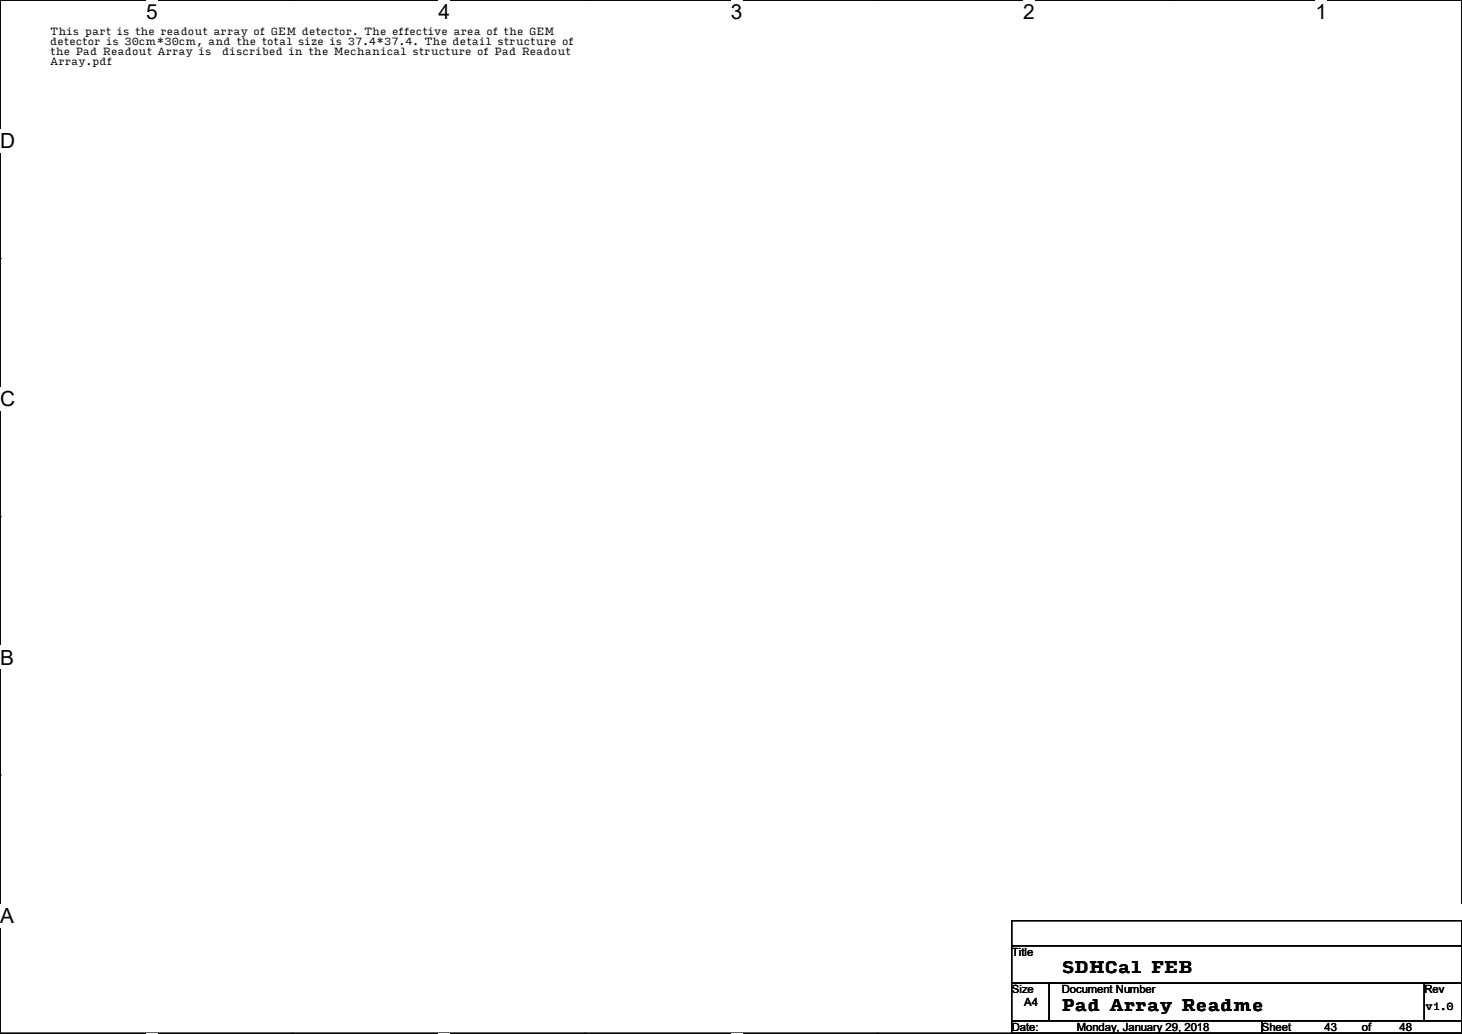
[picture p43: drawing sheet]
<svg xmlns="http://www.w3.org/2000/svg" width="297mm" height="210mm" viewBox="0 0 297 210" stroke-linecap="round" stroke-linejoin="round" font-family="sans-serif">
<defs><g id="words">
<g font-size="4.2">
<text x="29.7" y="3.9">5</text>
<text x="89.1" y="3.9">4</text>
<text x="148.5" y="3.9">3</text>
<text x="207.9" y="3.9">2</text>
<text x="267.3" y="3.9">1</text>
<text x="0" y="30.1">D</text>
<text x="0" y="82.5">C</text>
<text x="0" y="135">B</text>
<text x="0" y="187.4">A</text>
<text x="297" y="187.4">A</text>
</g>
<g font-size="3.3">
<text x="215.7" y="197.7">SDHCal FEB</text>
<text x="215.7" y="205.3">Pad Array Readme</text>
</g>
<g font-size="2.3">
<text x="205.5" y="194.1">Title</text>
<text x="205.5" y="201.8">Size</text>
<text x="215.7" y="201.8">Document Number</text>
<text x="289.4" y="201.8">Rev</text>
<text x="205.5" y="209.4">Date:</text>
<text x="208.1" y="204.3">A4</text>
<text x="218.7" y="209.4">Monday, January 29, 2018</text>
<text x="256.3" y="209.4">Sheet</text>
<text x="269" y="209.4">43</text>
<text x="276.7" y="209.4">of</text>
<text x="284.3" y="209.4">48</text>
</g>
<g font-size="2">
<text x="10.2" y="7">This part is the readout array of GEM detector. The effective area of the GEM</text>
<text x="10.2" y="9.1">detector is 30cm*30cm, and the total size is 37.4*37.4. The detail structure of</text>
<text x="10.2" y="11.1">the Pad Readout Array is</text>
<text x="45.2" y="11.1">discribed in the Mechanical structure of Pad Readout</text>
<text x="10.2" y="13.1">Array.pdf</text>
<text x="289.6" y="205.1">v1.0</text>
</g>
</g></defs>
<path d="M0 0h297v209.8h-297z" fill="none" stroke="#000" stroke-width=".25"/>
<g fill="#fff">
<path d="M29.7 0h2.4v4.8h-2.4z"/>
<path d="M29.7 209.8h2.4v.2h-2.4z"/>
</g>
<path d="M59.4 0h.1M59.4 209.8h.1" fill="none" stroke="#000" stroke-width=".25"/>
<g fill="#fff">
<path d="M89.1 0h2.3v4.8h-2.3z"/>
<path d="M89.1 209.8h2.3v.2h-2.3z"/>
</g>
<path d="M118.8 0h.1M118.8 209.8h.1" fill="none" stroke="#000" stroke-width=".25"/>
<g fill="#fff">
<path d="M148.5 0h2.3v4.8h-2.3z"/>
<path d="M148.5 209.8h2.3v.2h-2.3z"/>
</g>
<path d="M178.2 0h.1M178.2 209.8h.1" fill="none" stroke="#000" stroke-width=".25"/>
<g fill="#fff">
<path d="M207.9 0h2.3v4.8h-2.3z"/>
<path d="M207.9 209.8h2.3v.2h-2.3z"/>
</g>
<path d="M237.6 0h.1M237.6 209.8h.1" fill="none" stroke="#000" stroke-width=".25"/>
<g fill="#fff">
<path d="M267.3 0h2.3v4.8h-2.3z"/>
<path d="M267.3 209.8h2.3v.2h-2.3z"/>
<path d="M0 26.2h3.1v4.8h-3.1z"/>
<path d="M0 78.7h3.1v4.7h-3.1z"/>
</g>
<path d="M0 52.5h.1M297 52.5h.1" fill="none" stroke="#000" stroke-width=".25"/>
<path d="M0 131.1h2.9v4.8h-2.9z" fill="#fff"/>
<path d="M0 104.9h.1M297 104.9h.1" fill="none" stroke="#000" stroke-width=".25"/>
<g fill="#fff">
<path d="M0 183.6h2.9v4.7h-2.9z"/>
<path d="M296.9 183.6h.1v4.7h-.1z"/>
</g>
<path d="M0 157.4h.1M297 157.4h.1M205.5 187h91.5v5.1h-91.5zM205.5 192.1h91.5v7.6h-91.5zM205.5 199.7h7.6v7.6h-7.6zM213.1 199.7h76.2v7.6h-76.2zM289.3 199.7h7.7v7.6h-7.7zM205.5 207.3h50.8v2.5h-50.8zM256.3 207.3h40.7v2.5h-40.7z" fill="none" stroke="#000" stroke-width=".25"/>
<use href="#words"/>
</svg>
